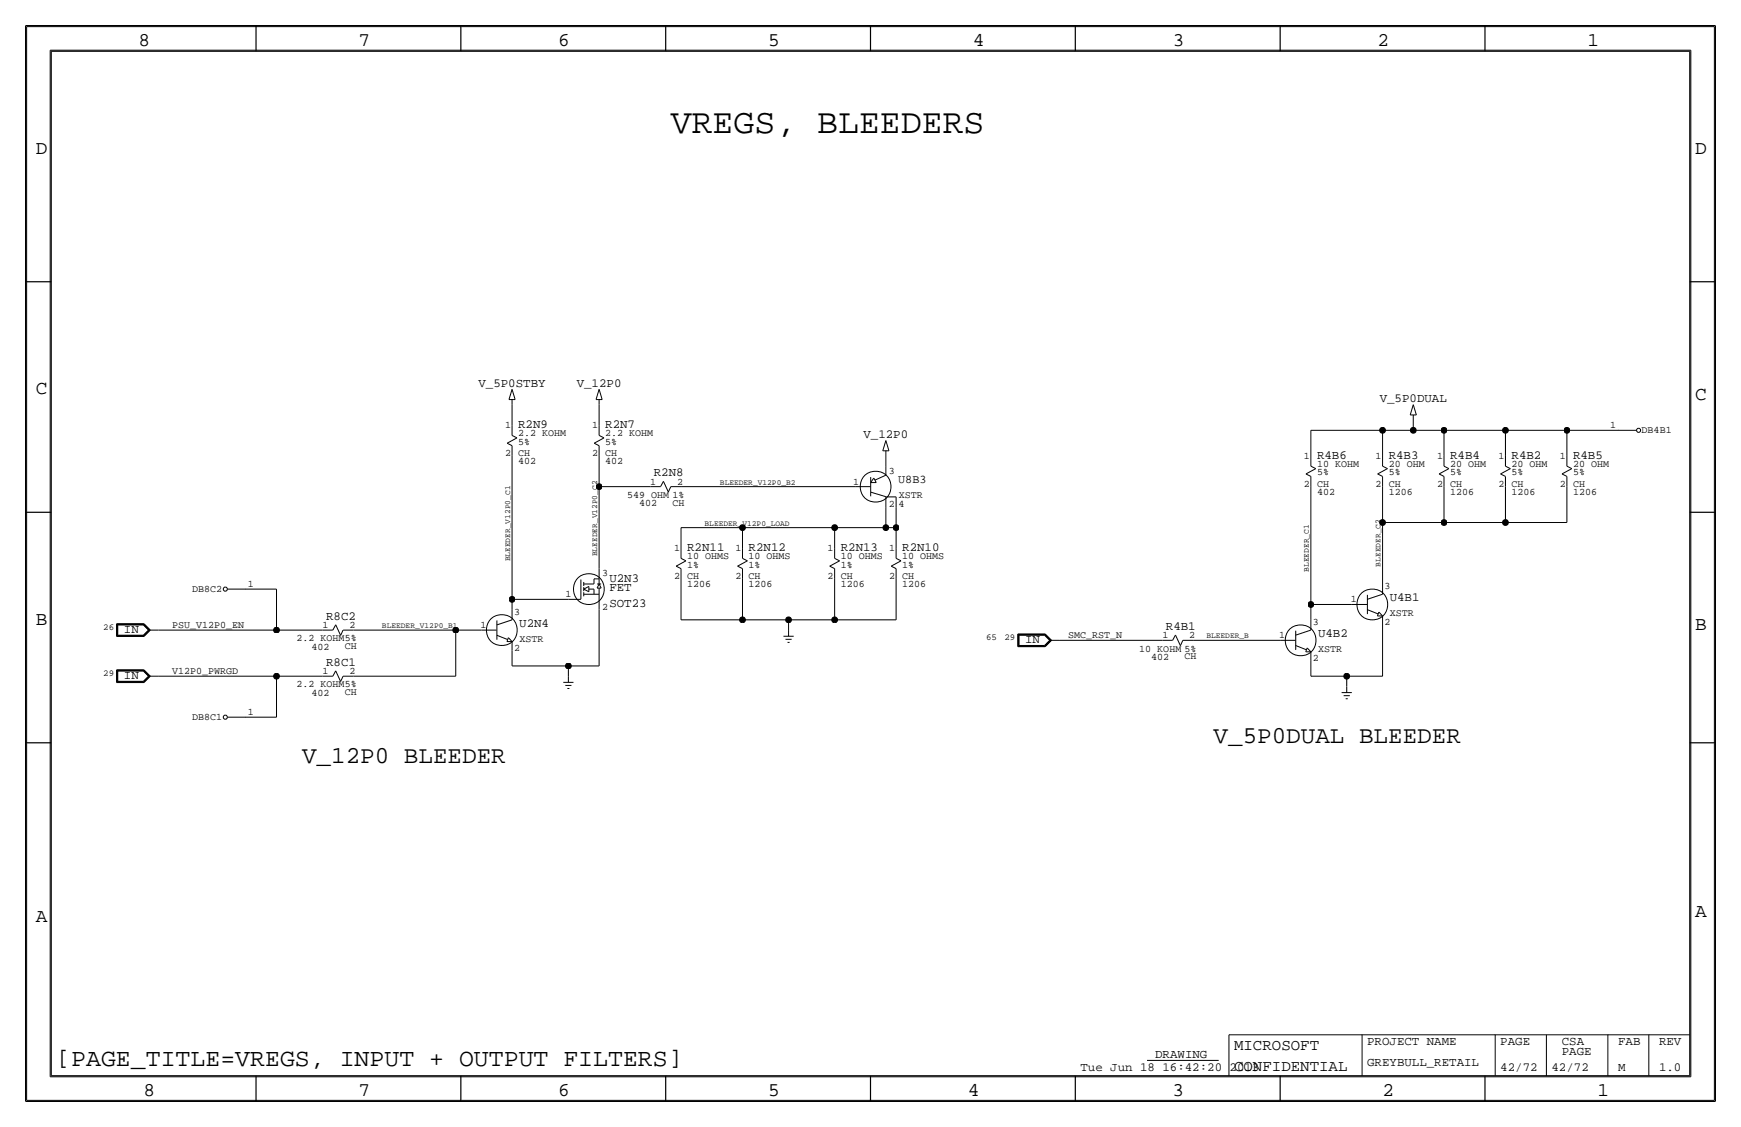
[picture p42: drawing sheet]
<svg xmlns="http://www.w3.org/2000/svg" width="432mm" height="279mm" viewBox="0 0 432 279" stroke-linecap="round" stroke-linejoin="round" font-family="sans-serif">
<defs><g id="words">
<text font-size="8.6" x="166.4" y="33">VREGS, BLEEDERS</text>
<text font-size="6.2" x="14" y="264.2">[PAGE_TITLE=VREGS, INPUT + OUTPUT FILTERS]</text>
<g font-size="6">
<text x="301" y="184.1">V_5P0DUAL BLEEDER</text>
<text x="74.9" y="189.2">V_12P0 BLEEDER</text>
</g>
<g font-size="4.8">
<text x="34.3" y="11.4">8</text>
<text x="88.9" y="11.4">7</text>
<text x="138.5" y="11.4">6</text>
<text x="190.5" y="11.4">5</text>
<text x="241.3" y="11.4">4</text>
<text x="290.8" y="11.4">3</text>
<text x="341.6" y="11.4">2</text>
<text x="393.7" y="11.4">1</text>
<text x="8.9" y="38.1">D</text>
<text x="420.4" y="38.1">D</text>
<text x="8.9" y="97.8">C</text>
<text x="420.4" y="99.1">C</text>
<text x="8.9" y="154.9">B</text>
<text x="420.4" y="156.2">B</text>
<text x="420.4" y="227.3">A</text>
<text x="8.9" y="228.6">A</text>
<text x="35.6" y="271.8">8</text>
<text x="88.9" y="271.8">7</text>
<text x="138.4" y="271.8">6</text>
<text x="190.5" y="271.8">5</text>
<text x="240" y="271.8">4</text>
<text x="290.8" y="271.8">3</text>
<text x="342.9" y="271.8">2</text>
<text x="396.2" y="271.8">1</text>
</g>
<g font-size="3.9">
<text x="306.1" y="260.4">MICROSOFT</text>
<text x="306.1" y="265.4">CONFIDENTIAL</text>
</g>
<g font-size="3.1">
<text x="118.7" y="95.9">V_5P0STBY</text>
<text x="143" y="95.9">V_12P0</text>
<text x="342.2" y="99.7">V_5P0DUAL</text>
<text x="128.5" y="106.2">R2N9</text>
<text x="150.1" y="106.2">R2N7</text>
<text x="214.2" y="108.6">V_12P0</text>
<text x="326.6" y="113.8">R4B6</text>
<text x="344.4" y="113.8">R4B3</text>
<text x="359.7" y="113.8">R4B4</text>
<text x="374.9" y="113.8">R4B2</text>
<text x="390.1" y="113.8">R4B5</text>
<text x="162.2" y="118.1">R2N8</text>
<text x="170.4" y="136.7">R2N11</text>
<text x="185.7" y="136.7">R2N12</text>
<text x="208.5" y="136.7">R2N13</text>
<text x="223.8" y="136.7">R2N10</text>
<text x="151.1" y="146.4">FET</text>
<text x="151.1" y="144.3">U2N3</text>
<text x="344.7" y="149">U4B1</text>
<text x="80.9" y="153.7">R8C2</text>
<text x="128.8" y="155.4">U2N4</text>
<text x="151.1" y="150.6">SOT23</text>
<text x="30.7" y="157">IN</text>
<text x="254.3" y="159.5">IN</text>
<text x="289.2" y="156.2">R4B1</text>
<text x="326.9" y="157.9">U4B2</text>
<text x="80.9" y="165.1">R8C1</text>
<text x="30.7" y="168.4">IN</text>
<text x="286.5" y="262.4">DRAWING</text>
<text x="339.1" y="259.1">PROJECT NAME</text>
<text x="372.1" y="259.1">PAGE</text>
<text x="387.4" y="259.1">CSA</text>
<text x="387.4" y="261.6">PAGE</text>
<text x="401.3" y="259.1">FAB</text>
<text x="411.5" y="259.1">REV</text>
<text x="268" y="265.4">Tue Jun 18 16:42:20 2013</text>
<text x="339.1" y="264.2">GREYBULL_RETAIL</text>
<text x="372.1" y="265.4">42/72</text>
<text x="384.8" y="265.4">42/72</text>
<text x="401.3" y="265.4">M</text>
<text x="411.5" y="265.4">1.0</text>
</g>
<text font-size="2.9" x="222.8" y="119.8">U8B3</text>
<g font-size="2.5">
<text x="125.3" y="106.2">1</text>
<text x="146.9" y="106.2">1</text>
<text x="399.3" y="106.2">1</text>
<text x="407.2" y="107.4">DB4B1</text>
<text x="125.3" y="113">2</text>
<text x="128.5" y="108.2">2.2 KOHM</text>
<text x="128.5" y="113">CH</text>
<text x="128.5" y="110.2">5%</text>
<text x="146.9" y="113">2</text>
<text x="150.1" y="110.2">5%</text>
<text x="150.1" y="113">CH</text>
<text x="150.1" y="108.2">2.2 KOHM</text>
<text x="323.4" y="113.8">1</text>
<text x="341.2" y="113.8">1</text>
<text x="356.4" y="113.8">1</text>
<text x="371.6" y="113.8">1</text>
<text x="386.9" y="113.8">1</text>
<text x="128.5" y="115.1">402</text>
<text x="150.1" y="115.1">402</text>
<text x="220.5" y="117.6">3</text>
<text x="326.6" y="117.9">5%</text>
<text x="326.6" y="115.8">10 KOHM</text>
<text x="344.4" y="117.9">5%</text>
<text x="344.4" y="115.8">20 OHM</text>
<text x="359.7" y="115.8">20 OHM</text>
<text x="359.7" y="117.9">5%</text>
<text x="374.9" y="115.8">20 OHM</text>
<text x="374.9" y="117.9">5%</text>
<text x="390.1" y="115.8">20 OHM</text>
<text x="390.1" y="117.9">5%</text>
<text x="155.6" y="123.4">549 OHM 1%</text>
<text x="158.5" y="125.5">402</text>
<text x="161.3" y="120.1">1</text>
<text x="166.8" y="125.4">CH</text>
<text x="168" y="120.1">2</text>
<text x="211.6" y="120.1">1</text>
<text x="220.5" y="125.7">2</text>
<text x="222.9" y="125.7">4</text>
<text x="222.9" y="123.5">XSTR</text>
<text x="323.4" y="120.6">2</text>
<text x="326.6" y="120.6">CH</text>
<text x="326.6" y="122.7">402</text>
<text x="341.2" y="120.6">2</text>
<text x="344.4" y="122.7">1206</text>
<text x="344.4" y="120.6">CH</text>
<text x="356.4" y="120.6">2</text>
<text x="359.7" y="120.7">CH</text>
<text x="359.7" y="122.7">1206</text>
<text x="371.6" y="120.6">2</text>
<text x="374.9" y="120.6">CH</text>
<text x="374.9" y="122.7">1206</text>
<text x="386.9" y="120.6">2</text>
<text x="390.1" y="120.6">CH</text>
<text x="390.1" y="122.7">1206</text>
<text x="167.2" y="136.7">1</text>
<text x="182.4" y="136.7">1</text>
<text x="205.3" y="136.7">1</text>
<text x="220.5" y="136.7">1</text>
<text x="149.4" y="142.7">3</text>
<text x="167.2" y="143.5">2</text>
<text x="170.4" y="140.7">1%</text>
<text x="170.4" y="143.5">CH</text>
<text x="170.4" y="138.7">10 OHMS</text>
<text x="182.4" y="143.5">2</text>
<text x="185.7" y="140.7">1%</text>
<text x="185.7" y="143.5">CH</text>
<text x="185.7" y="138.7">10 OHMS</text>
<text x="205.3" y="143.5">2</text>
<text x="208.5" y="140.7">1%</text>
<text x="208.5" y="143.5">CH</text>
<text x="208.5" y="138.7">10 OHMS</text>
<text x="220.5" y="143.5">2</text>
<text x="223.8" y="138.7">10 OHMS</text>
<text x="223.8" y="140.7">1%</text>
<text x="223.8" y="143.5">CH</text>
<text x="47.7" y="146.8">DB8C2</text>
<text x="61.5" y="145.5">1</text>
<text x="140.3" y="148">1</text>
<text x="170.4" y="145.5">1206</text>
<text x="185.7" y="145.5">1206</text>
<text x="208.5" y="145.5">1206</text>
<text x="223.8" y="145.5">1206</text>
<text x="335.1" y="149.4">1</text>
<text x="343.4" y="146.1">3</text>
<text x="42.7" y="155.7">PSU_V12P0_EN</text>
<text x="80" y="155.7">1</text>
<text x="86.7" y="155.7">2</text>
<text x="119.2" y="155.7">1</text>
<text x="127.5" y="152.4">3</text>
<text x="149.4" y="151.1">2</text>
<text x="325.6" y="154.9">3</text>
<text x="343.4" y="154.9">2</text>
<text x="344.7" y="152.8">XSTR</text>
<text x="73.5" y="159">2.2 KOHM5%</text>
<text x="77.3" y="161">402</text>
<text x="85.5" y="160.9">CH</text>
<text x="127.5" y="161.3">2</text>
<text x="128.8" y="159.1">XSTR</text>
<text x="264.9" y="158.2">SMC_RST_N</text>
<text x="282.6" y="161.5">10 KOHM 5%</text>
<text x="288.3" y="158.2">1</text>
<text x="295" y="158.2">2</text>
<text x="317.3" y="158.2">1</text>
<text x="326.9" y="161.6">XSTR</text>
<text x="42.7" y="167.1">V12P0_PWRGD</text>
<text x="80" y="167.1">1</text>
<text x="86.7" y="167.1">2</text>
<text x="285.6" y="163.6">402</text>
<text x="293.8" y="163.5">CH</text>
<text x="325.6" y="163.8">2</text>
<text x="73.5" y="170.4">2.2 KOHM5%</text>
<text x="77.3" y="172.5">402</text>
<text x="85.5" y="172.4">CH</text>
<text x="47.7" y="178.6">DB8C1</text>
<text x="61.5" y="177.3">1</text>
</g>
<g font-size="2.3">
<text x="25.6" y="156.2">26</text>
<text x="244.6" y="158.8">65</text>
<text x="249.1" y="158.8">29</text>
<text x="25.6" y="167.6">29</text>
</g>
<g font-size="2">
<text x="178.6" y="120.1">BLEEDER_V12P0_B2</text>
<text x="174.8" y="130.3">BLEEDER_V12P0_LOAD</text>
<text x="148.1" y="137.9" transform="rotate(-90 148.1 137.9)">BLEEDER_V12P0_C2</text>
<text x="126.5" y="139.2" transform="rotate(-90 126.5 139.2)">BLEEDER_V12P0_C1</text>
<text x="324.6" y="141.7" transform="rotate(-90 324.6 141.7)">BLEEDER_C1</text>
<text x="342.4" y="140.5" transform="rotate(-90 342.4 140.5)">BLEEDER_C2</text>
<text x="94.7" y="155.7">BLEEDER_V12P0_B1</text>
<text x="299.2" y="158.2">BLEEDER_B</text>
</g>
</g></defs>
<!-- layer: Nets -->
<g fill="none" stroke="#000" stroke-width=".25">
<path d="M127 100.3v5.1zM127 113v35.6zM148.6 100.3v5.1zM148.6 113v7.7zM219.7 113v2.6zM325.1 106.7h17.8zM325.1 106.7v6.3zM342.9 106.7h7.6zM342.9 106.7v6.3zM350.5 104.1v2.6zM350.5 106.7h7.6zM358.1 106.7h15.3z"/>
<path d="M358.1 106.7v6.3zM373.4 106.7h15.2zM373.4 106.7v6.3zM388.6 106.7h12.7zM388.6 106.7v6.3zM148.6 120.7v20.3zM148.6 120.7h12.7zM168.9 120.7h43.2zM168.9 130.8v5.1zM168.9 130.8h15.3zM184.1 130.8h22.9zM184.1 130.8v5.1z"/>
<path d="M207 130.8h12.7zM207 130.8v5.1zM219.7 125.7v5.1zM219.7 130.8h2.5zM222.2 125.7v5.1zM222.2 130.8v5.1zM325.1 120.7v29.2zM342.9 120.6v8.9zM342.9 129.5v15.3zM342.9 129.5h15.2zM358.1 129.5h15.3zM358.1 120.6v8.9z"/>
<path d="M373.4 129.5h15.2zM373.4 120.7v8.8zM388.6 120.6v8.9zM39.4 156.2h29.2zM61 146h7.6zM68.6 146.1v10.1zM68.6 156.2h11.4zM87.6 156.2h25.4zM113 156.2v11.4zM113 156.2h6.4zM127 148.6v2.5zM127 148.6h14z"/>
<path d="M148.6 151.1v14zM168.9 153.7h15.3zM168.9 143.5v10.2zM184.1 153.7h11.5zM184.1 143.5v10.2zM195.6 153.7h11.4zM195.6 153.7v2.5zM207 143.5v10.2zM207 153.7h15.2zM222.2 143.5v10.2zM262.9 158.8h25.4zM295.9 158.8h21.6z"/>
<path d="M325.1 149.9v3.8zM325.1 149.9h10.2zM342.9 154.9v12.7zM39.4 167.6h29.2zM61 177.8h7.6zM68.6 167.6v10.2zM68.6 167.6h11.4zM87.6 167.6h25.4zM127 165.1h14zM127 161.3v3.8zM141 165.1h7.6zM141 165.1v2.5z"/>
<path d="M325.1 167.6h8.9zM325.1 163.8v3.8zM334 167.6v2.6zM334 167.6h8.9z"/>
</g>
<g fill="#000" stroke="#000" stroke-width=".25">
<circle cx="342.9" cy="106.7" r=".72"/>
<circle cx="350.5" cy="106.7" r=".72"/>
<circle cx="358.1" cy="106.7" r=".72"/>
<circle cx="373.4" cy="106.7" r=".72"/>
<circle cx="388.6" cy="106.7" r=".72"/>
<circle cx="148.6" cy="120.7" r=".72"/>
<circle cx="184.2" cy="130.8" r=".72"/>
<circle cx="207" cy="130.8" r=".72"/>
<circle cx="219.7" cy="130.8" r=".72"/>
<circle cx="222.3" cy="130.8" r=".72"/>
<circle cx="342.9" cy="129.5" r=".72"/>
<circle cx="358.1" cy="129.5" r=".72"/>
<circle cx="373.4" cy="129.5" r=".72"/>
<circle cx="68.6" cy="156.2" r=".72"/>
<circle cx="113" cy="156.2" r=".72"/>
<circle cx="127" cy="148.6" r=".72"/>
<circle cx="184.2" cy="153.7" r=".72"/>
<circle cx="195.6" cy="153.7" r=".72"/>
<circle cx="207" cy="153.7" r=".72"/>
<circle cx="325.1" cy="149.9" r=".72"/>
<circle cx="68.6" cy="167.6" r=".72"/>
<circle cx="141" cy="165.1" r=".72"/>
<circle cx="334" cy="167.6" r=".72"/>
</g>
<!-- layer: Components -->
<g fill="none" stroke="#000" stroke-width=".25">
<path d="M126.2 99.1h1.6zM127 96.5l-.8 2.6zM127 99.1v1.2zM127 96.5l.8 2.6zM147.8 99.1h1.6zM148.6 99.1v1.2zM148.6 96.5l.8 2.6zM148.6 96.5l-.8 2.6zM125.8 109.9l2.4-1.3zM125.8 109.9l1.2 .6zM127 105.4v2.5zM127 110.5v2.5z"/>
<path d="M127 107.9l1.2 .7zM147.4 109.9l2.4-1.3zM147.4 109.9l1.2 .6zM148.6 105.4v2.5zM148.6 110.5v2.5zM148.6 107.9l1.2 .7zM164.5 119.3l-.7 1.4zM164.5 119.3l1.3 2.7zM216 118.3v4.7zM216 119.6h1.3zM216.7 118.5l.6 1.1zM216.7 118.5l-.7 1.1z"/>
<path d="M217 119l2.7-1.2zM218.9 111.8h1.6zM219.7 111.8v1.2zM219.7 109.2l.8 2.6zM219.7 115.6v2.2zM219.7 109.2l-.8 2.6zM323.9 117.5l1.2 .6zM323.9 117.5l2.4-1.3zM325.1 113v2.6zM325.1 118.1v2.6zM325.1 115.6l1.2 .6zM341.7 117.5l2.4-1.3z"/>
<path d="M341.7 117.5l1.2 .6zM342.9 113v2.6zM342.9 118.1v2.6zM342.9 115.6l1.2 .6zM349.8 102.9h1.5zM350.5 102.9v1.2zM350.5 100.3l.8 2.6zM350.5 100.3l-.7 2.6zM356.9 117.5l2.5-1.3zM356.9 117.5l1.2 .6zM358.1 113v2.6zM358.1 118.1v2.6z"/>
<path d="M358.1 115.6l1.3 .6zM372.2 117.5l2.4-1.3zM372.2 117.5l1.2 .6zM373.4 113v2.6zM373.4 118.1v2.6zM373.4 115.6l1.2 .6zM387.4 117.5l2.4-1.3zM387.4 117.5l1.2 .6zM388.6 113v2.6zM388.6 118.1v2.6zM388.6 115.6l1.2 .6zM401.3 106.7h4.5z"/>
<path d="M161.3 120.7h2.5zM166.4 120.7l-.6 1.3zM166.4 120.7h2.5zM168.9 135.9v2.5zM168.9 138.4l1.2 .6zM184.1 135.9v2.5zM184.1 138.4l1.3 .6zM207 135.9v2.5zM207 138.4l1.2 .6zM212.1 120.7h3.8zM216 122l3.7 1.1zM219.7 123.2v2.5z"/>
<path d="M219.7 123.2h2.5zM222.2 123.2v2.5zM222.2 135.9v2.5zM222.2 138.4l1.3 .6zM28.9 154.6h6.8zM28.9 154.6v3.2zM28.9 157.8h6.8zM29 154.7h6.7zM29 154.7v3zM29 157.7h6.7zM29.1 154.8v2.8zM29.1 157.6h6.5z"/>
<path d="M29.1 154.8h6.5zM29.2 154.9h6.4zM29.2 154.9v2.6zM29.2 157.5h6.4zM35.6 154.9l1.2 1.3zM35.6 157.5l1.2-1.3zM35.6 157.6l1.4-1.4zM35.6 154.8l1.4 1.4zM35.7 157.7l1.4-1.5zM35.7 154.7l1.4 1.5zM35.7 154.6l1.6 1.6zM36.8 156.2h2.6z"/>
<path d="M37.3 156.2l-1.6 1.6zM56.4 146h4.6zM80 156.2h2.5zM83.3 154.9l-.8 1.3zM83.3 154.9l1.2 2.6zM85.1 156.2h2.5zM85.1 156.2l-.6 1.3zM119.4 156.2h3.8zM123.2 154.9l3.8-1.2zM123.2 157.5l2.7 1zM123.2 153.8v4.8zM125.7 159.1h1.3z"/>
<path d="M126.1 158.1l-.4 1zM126.1 158.1l.9 1zM127 151.1v2.6zM127 159.1v2.2zM141 148.6h3.1zM144.1 143.7v4.8zM144.8 144.8h2.5zM144.8 144.3v1zM144.8 146.8v1zM144.8 147.3h3.8zM144.8 146l1.2-.6zM144.8 145.5v1.1z"/>
<path d="M144.8 146l1.2 .7zM146 145.4v1.3zM146.1 146h1.2zM147.3 143.5v1.3zM147.3 143.5h1.3zM147.3 146.1v1.2zM148.1 145.8h1zM148.1 144.8h1zM148.6 141v3.8zM148.6 145.8v5.3zM148.6 144.8l-.5 1zM148.6 144.8l.5 1z"/>
<path d="M167.7 140.4l2.4-1.4zM167.7 140.4l1.2 .6zM168.9 141v2.5zM182.9 140.4l2.5-1.4zM182.9 140.4l1.3 .6zM184.1 141v2.5zM194.3 157.7h2.5zM194.8 158.5h1.5zM195.3 159.3h.5zM195.6 156.2v1.5zM205.8 140.4l2.4-1.4zM205.8 140.4l1.2 .6z"/>
<path d="M207 141v2.5zM221 140.4l2.5-1.4zM221 140.4l1.3 .6zM222.2 141v2.5zM252.4 157.2h6.8zM252.4 157.2v3.1zM252.5 157.3v2.9zM252.5 157.3h6.7zM252.6 157.4v2.7zM252.6 157.4h6.5zM252.7 157.5v2.5zM252.7 157.5h6.4z"/>
<path d="M259.1 157.5l1.2 1.3zM259.1 157.4l1.4 1.4zM259.2 157.3l1.5 1.5zM259.2 157.2l1.6 1.6zM260.4 158.8h2.5zM288.3 158.8h2.5zM291.5 157.4l1.3 2.7zM291.5 157.4l-.7 1.4zM293.4 158.8h2.5zM293.4 158.8l-.6 1.3zM317.5 158.8h3.8zM321.3 157.5l3.8-1.3z"/>
<path d="M321.4 156.4v4.7zM325.1 153.7v2.5zM335.3 149.9h3.8zM339.1 148.6l3.8-1.3zM339.1 151.1l2.7 1.1zM339.1 147.5v4.7zM341.6 152.7h1.3zM342 151.7l.9 1zM342 151.7l-.4 1zM342.9 144.8v2.5zM342.9 152.7v2.2zM28.9 166.1h6.8z"/>
<path d="M28.9 166.1v3.1zM28.9 169.2h6.8zM29 166.2h6.7zM29 166.2v2.9zM29 169.1h6.7zM29.1 166.3v2.7zM29.1 169h6.5zM29.1 166.3h6.5zM29.2 166.4h6.4zM29.2 166.4v2.5zM29.2 168.9h6.4zM35.6 166.4l1.2 1.2z"/>
<path d="M35.6 168.9l1.2-1.3zM35.6 169l1.4-1.4zM35.6 166.3l1.4 1.3zM35.7 169.1l1.4-1.5zM35.7 166.2l1.4 1.4zM35.7 169.2l1.6-1.6zM35.7 166.1l1.6 1.5zM36.8 167.6h2.6zM56.4 177.8h4.6zM80 167.6h2.5zM83.3 166.3l-.8 1.3zM83.3 166.3l1.2 2.7z"/>
<path d="M85.1 167.6h2.5zM85.1 167.6l-.6 1.4zM139.7 169.2h2.5zM140.2 169.9h1.5zM140.7 170.7h.5zM141 167.6v1.6zM252.4 160.3h6.8zM252.5 160.2h6.7zM252.6 160.1h6.5zM252.7 160h6.4zM259.1 160l1.3-1.2zM259.1 160.1l1.4-1.3z"/>
<path d="M259.2 160.2l1.5-1.5zM259.2 160.3l1.6-1.6zM321.3 160l2.7 1.1zM323.8 161.6h1.3zM324.2 160.6l.9 1zM324.2 160.6l-.4 1zM325.1 161.6v2.2zM332.7 171.7h2.6zM333.2 172.5h1.6zM333.8 173.2h.5zM334 170.2v1.5zM284.5 262.9h17.8z"/>
<circle cx="406.4" cy="106.7" r=".51"/>
<circle cx="217.2" cy="120.7" r="3.8"/>
<circle cx="55.9" cy="146.1" r=".51"/>
<circle cx="124.4" cy="156.2" r="3.8"/>
<circle cx="146" cy="146.1" r="3.8"/>
<circle cx="322.6" cy="158.8" r="3.8"/>
<circle cx="340.3" cy="149.9" r="3.8"/>
<circle cx="55.9" cy="177.8" r=".51"/>
</g>
<!-- layer: Page Border and Title Block -->
<g fill="none" stroke="#000" stroke-width=".3">
<path d="M6.3 6.3v266.7zM6.4 6.3h419zM12.7 12.7h406.4zM12.7 12.7v254zM63.5 6.3v6.4zM114.3 6.3v6.4zM165.1 6.3v6.4zM215.9 6.3v6.4zM266.7 6.3v6.4zM317.5 6.3v6.4zM368.3 6.3v6.4zM419.1 12.7v254z"/>
<path d="M425.4 6.3v266.7zM6.3 69.8h6.4zM419.1 69.8h6.3zM6.3 127h6.4zM419.1 127h6.3zM6.3 184.1h6.4zM419.1 184.1h6.3zM6.4 273h419zM12.7 266.7h406.4zM63.5 266.7v6.3zM114.3 266.7v6.3zM165.1 266.7v6.3z"/>
<path d="M215.9 266.7v6.3zM266.7 266.7v6.3zM317.5 266.7v6.3zM368.3 266.7v6.3z"/>
</g>
<g fill="none" stroke="#000" stroke-width=".25">
<path d="M6.6 6.6h418.6zM6.6 6.6v266.2zM12.4 12.4v254.6zM12.4 12.4h407zM419.4 12.4v254.6zM425.2 6.6v266.2zM304.8 256.5v10.2zM304.8 256.5h114.3zM337.8 256.5v10.2zM370.8 256.5v10.2zM383.5 256.5v10.2zM398.8 256.5v10.2z"/>
<path d="M408.9 256.5v10.2zM6.6 272.8h418.6zM12.4 267h407z"/>
</g>
<use href="#words"/>
</svg>
